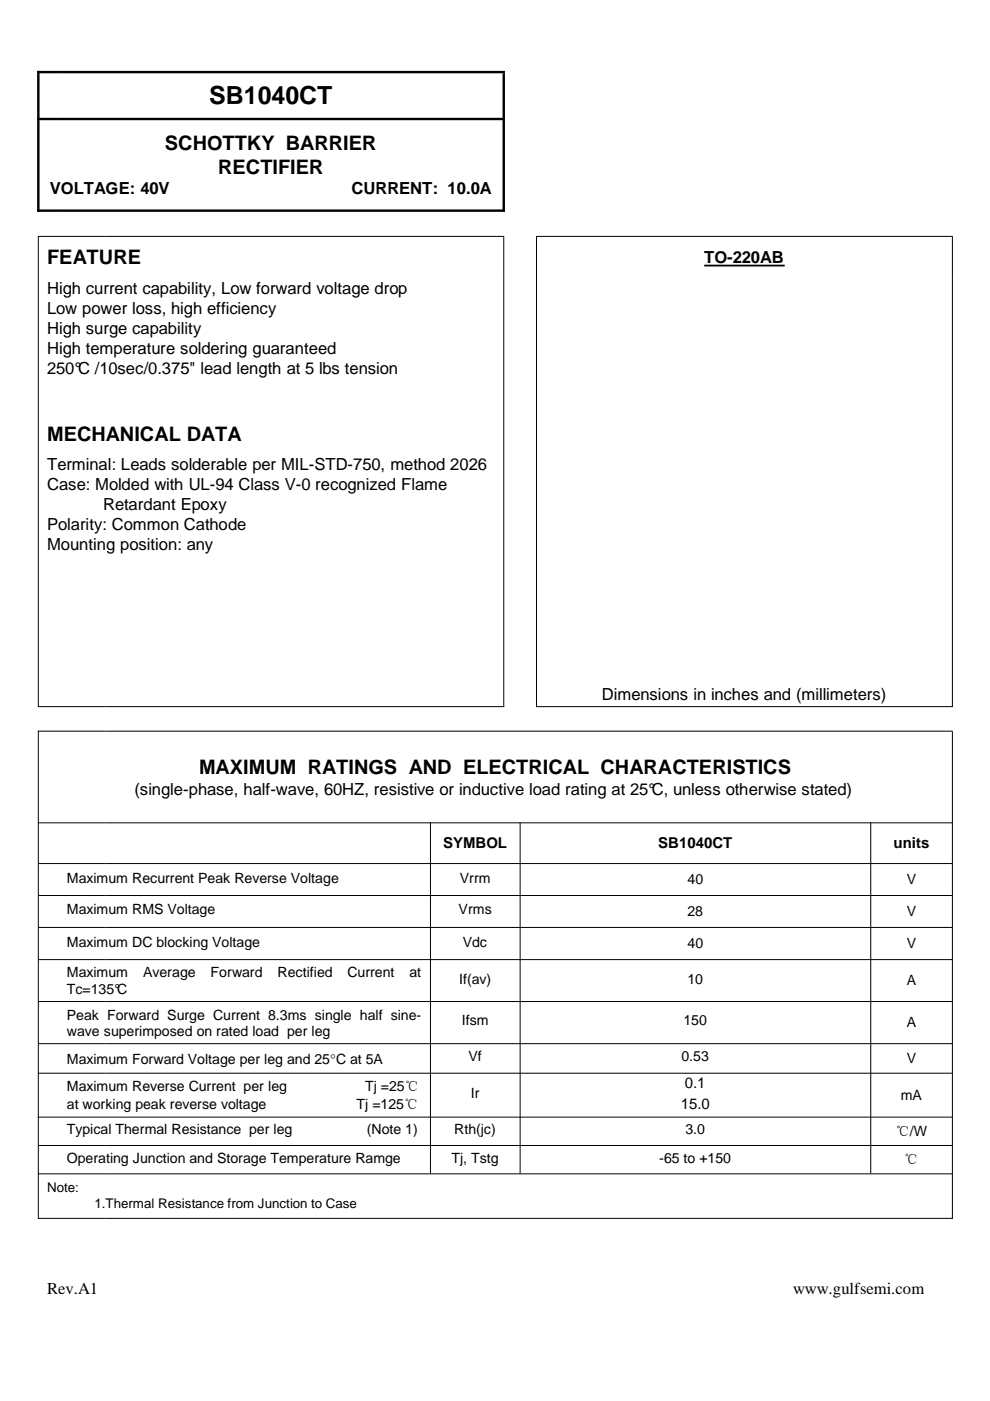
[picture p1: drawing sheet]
<svg xmlns="http://www.w3.org/2000/svg" width="210mm" height="297mm" viewBox="0 0 210 297" stroke-linecap="round" stroke-linejoin="round" font-family="sans-serif">
<defs><g id="words">
<text font-size="5.3" x="44.4" y="22">SB1040CT</text>
<g font-size="4.2">
<text x="35" y="31.7">SCHOTTKY BARRIER</text>
<text x="46.3" y="36.8">RECTIFIER</text>
<text x="10" y="56">FEATURE</text>
<text x="10" y="93.4">MECHANICAL DATA</text>
<text x="42.2" y="164">MAXIMUM RATINGS AND ELECTRICAL CHARACTERISTICS</text>
</g>
<g font-size="3.5">
<text x="10.5" y="41.2">VOLTAGE: 40V</text>
<text x="74.5" y="41.2">CURRENT: 10.0A</text>
<text x="149.3" y="55.8">TO-220AB</text>
<text x="10" y="62.3">High current capability, Low forward voltage drop</text>
<text x="10" y="66.5">Low power loss, high efficiency</text>
<text x="10" y="70.8">High surge capability</text>
<text x="10" y="75.1">High temperature soldering guaranteed</text>
<text x="10" y="79.3">250°C /10sec/0.375&quot; lead length at 5 lbs tension</text>
<text x="10" y="99.6">Terminal: Leads solderable per MIL-STD-750, method 2026</text>
<text x="10" y="103.9">Case: Molded with UL-94 Class V-0 recognized Flame</text>
<text x="10" y="112.4">Polarity: Common Cathode</text>
<text x="21.8" y="108.1">Retardant Epoxy</text>
<text x="10" y="116.6">Mounting position: any</text>
<text x="127.6" y="148.4">Dimensions in inches and (millimeters)</text>
<text x="28.5" y="168.5">(single-phase, half-wave, 60HZ, resistive or inductive load rating at 25°C, unless otherwise stated)</text>
<text x="10" y="274.4">Rev.A1</text>
<text x="168.1" y="274.4">www.gulfsemi.com</text>
</g>
<g font-size="3.2">
<text x="93.9" y="179.8">SYMBOL</text>
<text x="139.6" y="179.8">SB1040CT</text>
<text x="189.4" y="179.8">units</text>
<text x="145.2" y="230.6">0.1</text>
<text x="144.4" y="235.2">15.0</text>
</g>
<g font-size="3">
<text x="14.2" y="187.1">Maximum Recurrent Peak Reverse Voltage</text>
<text x="97.5" y="187.1">Vrrm</text>
<text x="145.8" y="187.5">40</text>
<text x="192.2" y="187.5">V</text>
<text x="14.2" y="193.9">Maximum RMS Voltage</text>
<text x="97.2" y="193.9">Vrms</text>
<text x="145.8" y="194.2">28</text>
<text x="192.2" y="194.2">V</text>
<text x="14.2" y="200.7">Maximum DC blocking Voltage</text>
<text x="98.1" y="200.7">Vdc</text>
<text x="145.8" y="201">40</text>
<text x="192.2" y="201">V</text>
<text x="14.2" y="207.2">Maximum</text>
<text x="30.4" y="207.2">Average</text>
<text x="44.7" y="207.2">Forward</text>
<text x="58.8" y="207.2">Rectified</text>
<text x="73.7" y="207.2">Current</text>
<text x="86.8" y="207.2">at</text>
<text x="97.3" y="208.5">If(av)</text>
<text x="145.8" y="208.5">10</text>
<text x="192.2" y="208.9">A</text>
<text x="14.2" y="210.7">Tc=135°C</text>
<text x="14.2" y="216.2">Peak Forward Surge Current 8.3ms single half sine-</text>
<text x="14.2" y="219.6">wave superimposed on rated load per leg</text>
<text x="97.9" y="217.4">Ifsm</text>
<text x="144.9" y="217.4">150</text>
<text x="192.2" y="217.8">A</text>
<text x="14.2" y="225.6">Maximum Forward Voltage per leg and 25°C at 5A</text>
<text x="99.3" y="225">Vf</text>
<text x="144.5" y="225">0.53</text>
<text x="192.2" y="225.4">V</text>
<text x="14.2" y="231.3">Maximum Reverse Current per leg</text>
<text x="77.4" y="231.3">Tj =25℃</text>
<text x="99.8" y="232.8">Ir</text>
<text x="191" y="233.2">mA</text>
<text x="14.2" y="235.2">at working peak reverse voltage</text>
<text x="75.6" y="235.2">Tj =125℃</text>
<text x="14.2" y="240.5">Typical Thermal Resistance per leg</text>
<text x="77.8" y="240.5">(Note 1)</text>
<text x="96.3" y="240.5">Rth(jc)</text>
<text x="145.3" y="240.5">3.0</text>
<text x="189.9" y="240.8">℃/W</text>
<text x="14.2" y="246.5">Operating Junction and Storage Temperature Ramge</text>
<text x="95.7" y="246.5">Tj, Tstg</text>
<text x="139.8" y="246.5">-65 to +150</text>
<text x="191.7" y="246.8">℃</text>
</g>
<g font-size="2.8">
<text x="10" y="252.8">Note:</text>
<text x="20" y="256.2">1.Thermal Resistance from Junction to Case</text>
</g>
</g></defs>
<path d="M149.3 56.3h17.1" fill="none" stroke="#010101" stroke-width=".38"/>
<path d="M7.9 15.3h99.2M8.1 15v29.9M106.8 15.5v29.4M7.9 25.2h99.2M7.9 44.7h99.2" fill="none" stroke="#010109" stroke-width=".51"/>
<g fill="none" stroke="#010109" stroke-width=".21">
<path d="M8 50.1h98.9M8.1 50v99.9M106.8 50.2v99.7M113.7 50.1h88.3M113.7 50v99.9M201.9 50.2v99.7M8 149.8h98.9M8 155h194M8.1 154.9v103.5M113.7 149.8h88.3M201.9 155.1v103.3M8 174.5h194"/>
<path d="M91.3 174.4v74.4M110.3 174.4v74.4M184.6 174.4v74.4M8 183.1h194M8 189.9h194M8 196.6h194M8 203.5h194M8 212.3h194M8 221.3h194M8 227.5h194M8 236.9h194M8 242.9h194"/>
<path d="M8 248.9h194M8 258.3h194"/>
</g>
<use href="#words"/>
</svg>
